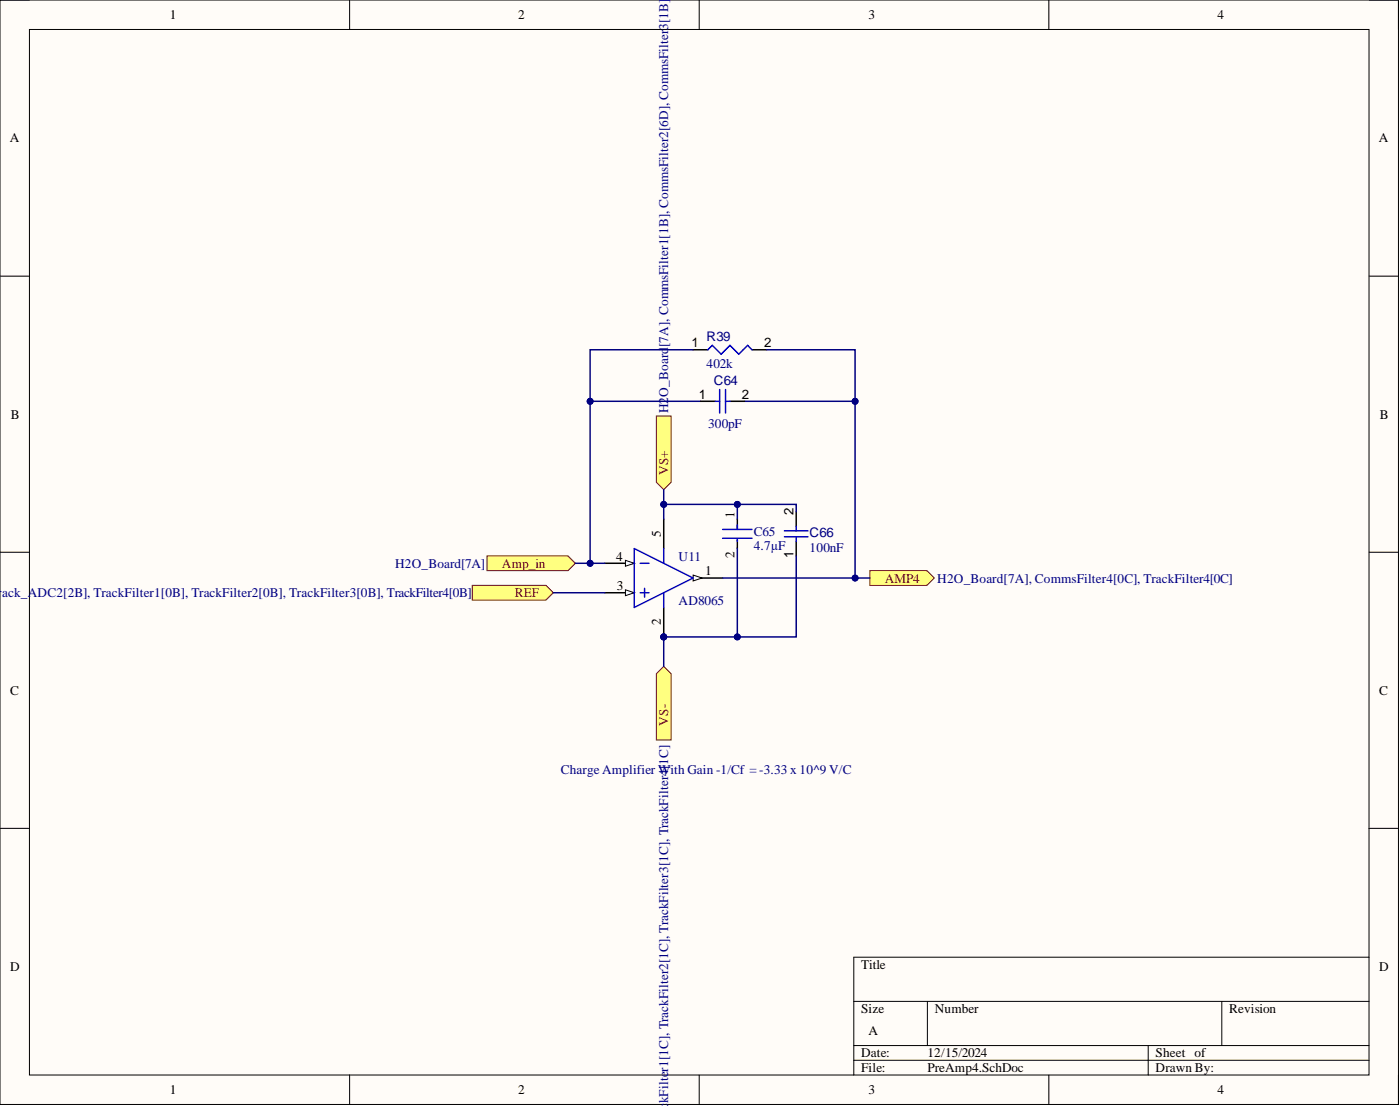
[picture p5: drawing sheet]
<svg xmlns="http://www.w3.org/2000/svg" width="241mm" height="190mm" viewBox="0 0 241 190" stroke-linecap="round" stroke-linejoin="round" font-family="sans-serif">
<defs><g id="words">
<g font-size="2.3">
<text x="29.3" y="3.3">1</text>
<text x="89.3" y="3.3">2</text>
<text x="149.7" y="3.3">3</text>
<text x="209.8" y="3.3">4</text>
<text x="1.7" y="24.5">A</text>
<text x="237.7" y="24.5">A</text>
<text x="119.2" y="59.8">1</text>
<text x="131.7" y="59.8">2</text>
<text x="120.4" y="68.7">1</text>
<text x="127.9" y="68.7">2</text>
<text x="1.9" y="72.1">B</text>
<text x="237.8" y="72.1">B</text>
<text x="126.6" y="89.2" transform="rotate(-90 126.6 89.2)">1</text>
<text x="136.8" y="88.7" transform="rotate(-90 136.8 88.7)">2</text>
<text x="113.9" y="92.5" transform="rotate(-90 113.9 92.5)">5</text>
<text x="106.2" y="96.6">4</text>
<text x="106.3" y="101.6">3</text>
<text x="121.5" y="99.1">1</text>
<text x="126.6" y="96.1" transform="rotate(-90 126.6 96.1)">2</text>
<text x="136.8" y="96.1" transform="rotate(-90 136.8 96.1)">1</text>
<text x="113.9" y="107.7" transform="rotate(-90 113.9 107.7)">2</text>
<text x="1.8" y="119.6">C</text>
<text x="237.7" y="119.6">C</text>
<text x="1.8" y="167.2">D</text>
<text x="148.4" y="166.9">Title</text>
<text x="237.7" y="167.2">D</text>
<text x="148.4" y="174.5">Size</text>
<text x="149.7" y="178.3">A</text>
<text x="161.1" y="174.5">Number</text>
<text x="211.9" y="174.5">Revision</text>
<text x="148.4" y="182.1">Date:</text>
<text x="148.4" y="184.7">File:</text>
<text x="159.8" y="182.1">12/15/2024</text>
<text x="159.8" y="184.7">PreAmp4.SchDoc</text>
<text x="199.2" y="182.1">Sheet of</text>
<text x="199.2" y="184.7">Drawn By:</text>
<text x="29.3" y="188.5">1</text>
<text x="89.3" y="188.5">2</text>
<text x="149.7" y="188.5">3</text>
<text x="209.8" y="188.5">4</text>
</g>
<g font-size="2.3" fill="#000080">
<text x="115.2" y="59.8" transform="rotate(-90 115.2 59.8)">[7A], CommsFilter1[1B], CommsFilter2[6D], CommsFilter3[1B]</text>
<text x="121.8" y="58.8">R39</text>
<text x="121.8" y="63.3">402k</text>
<text x="115.2" y="71.2" transform="rotate(-90 115.2 71.2)">H2O_Board</text>
<text x="123.1" y="66.4">C64</text>
<text x="122" y="73.7">300pF</text>
<text x="129.9" y="94.8">4.7µF</text>
<text x="129.9" y="92.2">C65</text>
<text x="139.5" y="95">100nF</text>
<text x="139.5" y="92.5">C66</text>
<text x="68.1" y="97.8">H2O_Board[7A]</text>
<text x="117" y="96.6">U11</text>
<text x="161.5" y="100.4">H2O_Board[7A], CommsFilter4[0C], TrackFilter4[0C]</text>
<text x="-.4" y="102.9">rack_ADC2[2B], TrackFilter1[0B], TrackFilter2[0B], TrackFilter3[0B], TrackFilter4[0B]</text>
<text x="117" y="104.2">AD8065</text>
<text x="96.7" y="133.3">Charge Amplifier With Gain -1/Cf = -3.33 x 10^9 V/C</text>
<text x="115.2" y="184.6" transform="rotate(-90 115.2 184.6)">r1[1C], TrackFilter2[1C], TrackFilter3[1C], TrackFilter4[1C]</text>
<text x="115.2" y="191" transform="rotate(-90 115.2 191)">c</text>
<text x="115.2" y="190" transform="rotate(-90 115.2 190)">kFilte</text>
</g>
<g font-size="2.3" fill="#800000">
<text x="115.2" y="81.8" transform="rotate(-90 115.2 81.8)">VS+</text>
<text x="86.5" y="97.8">Amp_in</text>
<text x="152.5" y="100.4">AMP4</text>
<text x="88.7" y="102.9">REF</text>
<text x="115.2" y="125" transform="rotate(-90 115.2 125)">VS-</text>
</g>
</g></defs>
<path d="M0 0h241v190.2h-241z" fill-rule="evenodd" fill="#fffcf8"/>
<path d="M0 0h241v190.2h-241z" fill="none" stroke="#000" stroke-width=".17"/>
<path d="M5.1 5.1h230.9v180.1h-230.9z" fill-rule="evenodd" fill="#fffcf8"/>
<g fill="none" stroke="#000" stroke-width=".17">
<path d="M0 0h5.1M5.1 5.1h230.9v180.1h-230.9zM60.3 0v5.1M120.5 0v5.1M180.8 0v5.1M236 0h5v5.1M0 47.6h5.1M236 47.6h5M0 95.1h5.1M236 95.1h5M0 142.7h5.1M236 142.7h5"/>
<path d="M147.2 172.5h88.8M159.8 172.5v7.6M210.6 172.5v7.6M236 164.9h-88.8v20.3M60.3 185.2v5M120.5 185.2v5M147.2 180.1h88.8M147.2 182.6h88.8M180.8 185.2v5M197.9 180.1v5.1M241 185.2v5"/>
</g>
<path d="M83.9 95.8h14l1.3 1.2-1.3 1.3h-14z" fill-rule="evenodd" fill="#ffff80"/>
<path d="M83.9 95.8h14l1.3 1.2-1.3 1.3h-14z" fill="none" stroke="#800000" stroke-width=".17"/>
<circle cx="114.4" cy="109.7" r=".51" fill="#000080"/>
<circle cx="114.4" cy="109.7" r=".51" fill="none" stroke="#000080" stroke-width=".17"/>
<path d="M109.3 94.5l10.2 5.1M110.3 97h1.6M110.3 102.1h1.6M111.1 101.3v1.6" fill="none" stroke="#00f" stroke-width=".25"/>
<path d="M119.5 99.6h5" fill="none" stroke="#000" stroke-width=".25"/>
<path d="M119.5 99.1l1.5 .5-1.5 .5z" fill="#f8fcff"/>
<path d="M119.5 99.1l1.5 .5-1.5 .5z" fill="none" stroke="#000" stroke-width=".17"/>
<path d="M114.4 104.6v5.1" fill="none" stroke="#000" stroke-width=".25"/>
<circle cx="114.4" cy="109.7" r=".51" fill="#000080"/>
<circle cx="114.4" cy="109.7" r=".51" fill="none" stroke="#000080" stroke-width=".17"/>
<path d="M104.2 102.1h5.1" fill="none" stroke="#000" stroke-width=".25"/>
<path d="M107.8 101.6l1.5 .5-1.5 .5z" fill="#f8fcff"/>
<path d="M107.8 101.6l1.5 .5-1.5 .5z" fill="none" stroke="#000" stroke-width=".17"/>
<path d="M104.2 97h5.1M114.4 89.4v5.1" fill="none" stroke="#000" stroke-width=".25"/>
<path d="M107.8 96.5l1.5 .5-1.5 .5z" fill="#f8fcff"/>
<path d="M107.8 96.5l1.5 .5-1.5 .5z" fill="none" stroke="#000" stroke-width=".17"/>
<path d="M109.3 94.5v10.1l10.2-5M114.4 94.5v2.5M114.4 102.1v2.5" fill="none" stroke="#00f" stroke-width=".25"/>
<path d="M113.1 71.7h2.6v11.4l-1.3 1.2-1.3-1.2z" fill-rule="evenodd" fill="#ffff80"/>
<path d="M113.1 71.7h2.6v11.4l-1.3 1.2-1.3-1.2z" fill="none" stroke="#800000" stroke-width=".17"/>
<path d="M113.1 116l1.3-1.2 1.3 1.2v11.5h-2.6z" fill-rule="evenodd" fill="#ffff80"/>
<path d="M113.1 116l1.3-1.2 1.3 1.2v11.5h-2.6z" fill="none" stroke="#800000" stroke-width=".17"/>
<path d="M149.9 98.3h9.9l1.2 1.3-1.2 1.2h-9.9z" fill-rule="evenodd" fill="#ffff80"/>
<path d="M149.9 98.3h9.9l1.2 1.3-1.2 1.2h-9.9z" fill="none" stroke="#800000" stroke-width=".17"/>
<path d="M81.4 100.8h12.7l1.3 1.3-1.3 1.3h-12.7z" fill-rule="evenodd" fill="#ffff80"/>
<path d="M81.4 100.8h12.7l1.3 1.3-1.3 1.3h-12.7z" fill="none" stroke="#800000" stroke-width=".17"/>
<path d="M119.5 60.2h2.5M129.6 60.2h2.6M127.1 89.4v1.8M127.1 93v1.5M137.2 88.1v2.6M137.2 93.2v2.6" fill="none" stroke="#000" stroke-width=".25"/>
<path d="M122 60.2l.8-.7 1.5 1.5 1.5-1.5 1.5 1.5 1.6-1.5 .7 .7M124.5 91.2h5.1M124.5 92.7h5.1M127.1 90.4v.8M127.1 93v.2M135.2 91.4h4.1M135.2 92.5h4.1M137.2 90.7v.7M137.2 92.5v.7" fill="none" stroke="#00f" stroke-width=".25"/>
<path d="M99.2 97h5" fill="none" stroke="#000080" stroke-width=".25"/>
<circle cx="101.7" cy="97" r=".51" fill="#000080"/>
<circle cx="101.7" cy="97" r=".51" fill="none" stroke="#000080" stroke-width=".17"/>
<path d="M120.7 69.1h-19v27.9" fill="none" stroke="#000080" stroke-width=".25"/>
<circle cx="101.7" cy="97" r=".51" fill="#000080"/>
<circle cx="101.7" cy="97" r=".51" fill="none" stroke="#000080" stroke-width=".17"/>
<circle cx="101.7" cy="69.1" r=".51" fill="#000080"/>
<circle cx="101.7" cy="69.1" r=".51" fill="none" stroke="#000080" stroke-width=".17"/>
<path d="M124.5 99.6h25.4" fill="none" stroke="#000080" stroke-width=".25"/>
<circle cx="147.4" cy="99.6" r=".51" fill="#000080"/>
<circle cx="147.4" cy="99.6" r=".51" fill="none" stroke="#000080" stroke-width=".17"/>
<path d="M114.4 109.7v5.1" fill="none" stroke="#000080" stroke-width=".25"/>
<circle cx="114.4" cy="109.7" r=".51" fill="#000080"/>
<circle cx="114.4" cy="109.7" r=".51" fill="none" stroke="#000080" stroke-width=".17"/>
<path d="M127.1 94.5v15.2h-12.7" fill="none" stroke="#000080" stroke-width=".25"/>
<circle cx="114.4" cy="109.7" r=".51" fill="#000080"/>
<circle cx="114.4" cy="109.7" r=".51" fill="none" stroke="#000080" stroke-width=".17"/>
<circle cx="127.1" cy="109.7" r=".51" fill="#000080"/>
<circle cx="127.1" cy="109.7" r=".51" fill="none" stroke="#000080" stroke-width=".17"/>
<path d="M114.4 86.9v2.5" fill="none" stroke="#000080" stroke-width=".25"/>
<circle cx="114.4" cy="86.9" r=".51" fill="#000080"/>
<circle cx="114.4" cy="86.9" r=".51" fill="none" stroke="#000080" stroke-width=".17"/>
<path d="M114.4 84.3v2.6h12.7v2.5" fill="none" stroke="#000080" stroke-width=".25"/>
<circle cx="127.1" cy="86.9" r=".51" fill="#000080"/>
<circle cx="127.1" cy="86.9" r=".51" fill="none" stroke="#000080" stroke-width=".17"/>
<circle cx="114.4" cy="86.9" r=".51" fill="#000080"/>
<circle cx="114.4" cy="86.9" r=".51" fill="none" stroke="#000080" stroke-width=".17"/>
<path d="M128.4 69.1h19v30.5" fill="none" stroke="#000080" stroke-width=".25"/>
<circle cx="147.4" cy="99.6" r=".51" fill="#000080"/>
<circle cx="147.4" cy="99.6" r=".51" fill="none" stroke="#000080" stroke-width=".17"/>
<circle cx="147.4" cy="69.1" r=".51" fill="#000080"/>
<circle cx="147.4" cy="69.1" r=".51" fill="none" stroke="#000080" stroke-width=".17"/>
<path d="M132.2 60.2h15.2v8.9" fill="none" stroke="#000080" stroke-width=".25"/>
<circle cx="147.4" cy="69.1" r=".51" fill="#000080"/>
<circle cx="147.4" cy="69.1" r=".51" fill="none" stroke="#000080" stroke-width=".17"/>
<path d="M119.5 60.2h-17.8v8.9" fill="none" stroke="#000080" stroke-width=".25"/>
<circle cx="101.7" cy="69.1" r=".51" fill="#000080"/>
<circle cx="101.7" cy="69.1" r=".51" fill="none" stroke="#000080" stroke-width=".17"/>
<path d="M127.1 86.9h10.1v1.2" fill="none" stroke="#000080" stroke-width=".25"/>
<circle cx="127.1" cy="86.9" r=".51" fill="#000080"/>
<circle cx="127.1" cy="86.9" r=".51" fill="none" stroke="#000080" stroke-width=".17"/>
<path d="M137.2 95.8v13.9h-10.1" fill="none" stroke="#000080" stroke-width=".25"/>
<circle cx="127.1" cy="109.7" r=".51" fill="#000080"/>
<circle cx="127.1" cy="109.7" r=".51" fill="none" stroke="#000080" stroke-width=".17"/>
<path d="M95.4 102.1h8.8" fill="none" stroke="#000080" stroke-width=".25"/>
<path d="M120.7 69.1h2.6M125.8 69.1h2.6" fill="none" stroke="#000" stroke-width=".25"/>
<path d="M123.3 69.1h.7M124 67.1v4.1M125.1 67.1v4.1M125.1 69.1h.7" fill="none" stroke="#00f" stroke-width=".25"/>
<use href="#words"/>
</svg>
